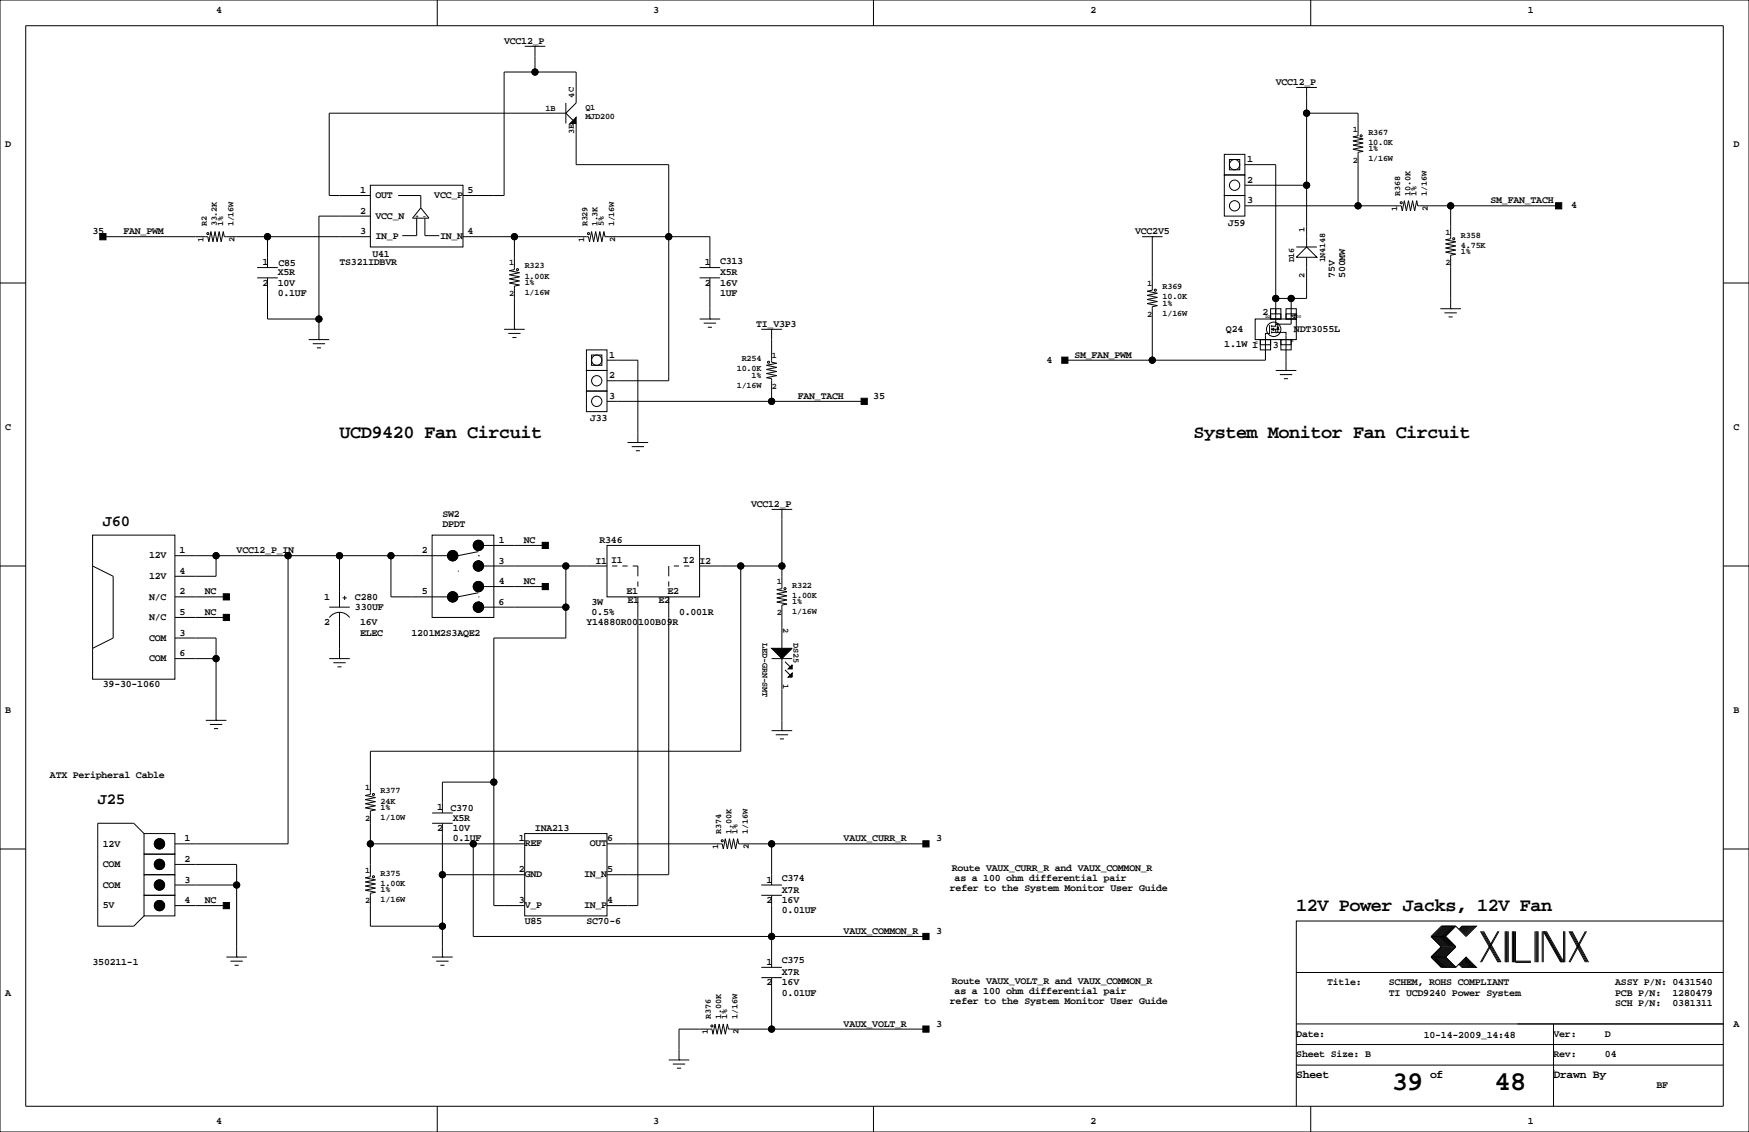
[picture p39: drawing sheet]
<svg xmlns="http://www.w3.org/2000/svg" width="432mm" height="279mm" viewBox="0 0 432 279" stroke-linecap="round" stroke-linejoin="round" font-family="sans-serif">
<defs><g id="words">
<g font-size="6.7">
<text x="343.6" y="269.1">39</text>
<text x="369" y="269.1">48</text>
</g>
<g font-size="4.6">
<text x="83.8" y="108.1">UCD9420 Fan Circuit</text>
<text x="294.6" y="108.1">System Monitor Fan Circuit</text>
<text x="320" y="224.9">12V Power Jacks, 12V Fan</text>
</g>
<g font-size="3.9">
<text x="25.4" y="129.8">J60</text>
<text x="24.1" y="198.4">J25</text>
</g>
<g font-size="2.8">
<text x="320" y="266">Sheet</text>
<text x="353.1" y="266">of</text>
<text x="383.5" y="266">Drawn By</text>
</g>
<g font-size="2.5">
<text x="53.3" y="3.2">4</text>
<text x="161.3" y="3.2">3</text>
<text x="269.2" y="3.2">2</text>
<text x="377.2" y="3.2">1</text>
<text x="124.5" y="10.8">VCC12_P</text>
<text x="315" y="21">VCC12_P</text>
<text x="1.3" y="36.2">D</text>
<text x="307.9" y="40">1</text>
<text x="428" y="36.2">D</text>
<text x="88.9" y="47.6">1</text>
<text x="115.4" y="47.6">5</text>
<text x="307.9" y="45.1">2</text>
<text x="88.9" y="52.7">2</text>
<text x="92.7" y="54">VCC_N</text>
<text x="92.7" y="48.9">OUT</text>
<text x="107.2" y="48.9">VCC_P</text>
<text x="307.9" y="50.2">3</text>
<text x="368" y="50.2">SM_FAN_TACH</text>
<text x="387.9" y="51.5">4</text>
<text x="22.9" y="57.8">35</text>
<text x="30.5" y="57.8">FAN_PWM</text>
<text x="88.9" y="57.8">3</text>
<text x="92.7" y="59.1">IN_P</text>
<text x="108.6" y="59.1">IN_N</text>
<text x="115.4" y="57.8">4</text>
<text x="280.2" y="57.8">VCC2V5</text>
<text x="303.2" y="55.7">J59</text>
<text x="64.8" y="65.4">1</text>
<text x="68.7" y="65.6">C85</text>
<text x="83.8" y="65.4">TS321IDBVR</text>
<text x="91.9" y="63.4">U41</text>
<text x="174" y="65.4">1</text>
<text x="177.8" y="65.1">C313</text>
<text x="64.8" y="70.5">2</text>
<text x="68.6" y="70.5">10V</text>
<text x="68.6" y="68">X5R</text>
<text x="174" y="70.5">2</text>
<text x="177.8" y="70.5">16V</text>
<text x="177.8" y="68">X5R</text>
<text x="329.6" y="68.6" transform="rotate(-90 329.6 68.6)">75V</text>
<text x="332.1" y="68.6" transform="rotate(-90 332.1 68.6)">500MW</text>
<text x="68.6" y="73">0.1UF</text>
<text x="177.8" y="73">1UF</text>
<text x="311.7" y="77.8">2</text>
<text x="186.7" y="80.7">TI_V3P3</text>
<text x="302.7" y="81.8">Q24</text>
<text x="319.5" y="81.8">NDT3055L</text>
<text x="320.3" y="78.7" transform="rotate(-90 320.3 78.7)">4</text>
<text x="150.4" y="88.3">1</text>
<text x="258.4" y="89.6">4</text>
<text x="265.3" y="88.3">SM_FAN_PWM</text>
<text x="302.3" y="85.7">1.1W 1</text>
<text x="314.3" y="85.9">3</text>
<text x="150.4" y="93.4">2</text>
<text x="150.4" y="98.4">3</text>
<text x="197" y="98.4">FAN_TACH</text>
<text x="215.6" y="98.4">35</text>
<text x="1.3" y="106.1">C</text>
<text x="145.7" y="103.9">J33</text>
<text x="428" y="106.1">C</text>
<text x="185.4" y="125.1">VCC12_P</text>
<text x="109.2" y="130.2">DPDT</text>
<text x="109.2" y="127.7">SW2</text>
<text x="36.8" y="137.8">12V</text>
<text x="44.3" y="136.5">1</text>
<text x="58.4" y="136.5">VCC12_P_IN</text>
<text x="104.1" y="136.5">2</text>
<text x="123.2" y="134">1</text>
<text x="129.3" y="134">NC</text>
<text x="148" y="134">R346</text>
<text x="36.8" y="142.9">12V</text>
<text x="44.3" y="141.6">4</text>
<text x="123" y="139.1">3</text>
<text x="147" y="139.1">I1</text>
<text x="150.9" y="139">I1</text>
<text x="168.6" y="139">I2</text>
<text x="172.7" y="139.1">I2</text>
<text x="36.8" y="148">N/C</text>
<text x="44.3" y="146.7">2</text>
<text x="50.5" y="146.7">NC</text>
<text x="80" y="148">1</text>
<text x="87.6" y="148">C280</text>
<text x="104.1" y="146.7">5</text>
<text x="123" y="149.2">6</text>
<text x="123.2" y="144.2">4</text>
<text x="129.3" y="144.2">NC</text>
<text x="146" y="149.2">3W</text>
<text x="154.7" y="146.6">E1</text>
<text x="154.9" y="148.8">E1</text>
<text x="162.6" y="148.8">E2</text>
<text x="164.8" y="146.6">E2</text>
<text x="36.8" y="153.1">N/C</text>
<text x="44.3" y="151.8">5</text>
<text x="50.5" y="151.8">NC</text>
<text x="80" y="154.3">2</text>
<text x="87.6" y="150.5">330UF</text>
<text x="88.9" y="154.3">16V</text>
<text x="144.8" y="154.3">Y14880R00100B09R</text>
<text x="146" y="151.8">0.5%</text>
<text x="167.6" y="151.8">0.001R</text>
<text x="36.8" y="158.1">COM</text>
<text x="44.3" y="156.9">3</text>
<text x="44.3" y="161.9">6</text>
<text x="88.9" y="156.9">ELEC</text>
<text x="101.6" y="156.9">1201M2S3AQE2</text>
<text x="36.8" y="163.2">COM</text>
<text x="25.4" y="169.6">39-30-1060</text>
<text x="1.3" y="175.9">B</text>
<text x="428" y="175.9">B</text>
<text x="12.3" y="192">ATX Peripheral Cable</text>
<text x="107.9" y="200">1</text>
<text x="111.2" y="200.2">C370</text>
<text x="111.8" y="202.6">X5R</text>
<text x="25.4" y="208.9">12V</text>
<text x="45.6" y="207.7">1</text>
<text x="107.9" y="205.1">2</text>
<text x="111.8" y="205.1">10V</text>
<text x="111.8" y="207.7">0.1UF</text>
<text x="128.1" y="207.7">1</text>
<text x="129.5" y="208.8">REF</text>
<text x="132.1" y="205.1">INA213</text>
<text x="145.6" y="208.8">OUT</text>
<text x="149.9" y="207.7">6</text>
<text x="208.3" y="207.7">VAUX_CURR_R</text>
<text x="231.1" y="207.7">3</text>
<text x="25.4" y="214">COM</text>
<text x="45.6" y="212.7">2</text>
<text x="128.1" y="215.3">2</text>
<text x="149.9" y="215.3">5</text>
<text x="235" y="214.9">Route VAUX_CURR_R and VAUX_COMMON_R</text>
<text x="25.4" y="219.1">COM</text>
<text x="45.6" y="217.8">3</text>
<text x="129.5" y="216.5">GND</text>
<text x="144.2" y="216.5">IN_N</text>
<text x="189.2" y="217.8">1</text>
<text x="193" y="217.5">C374</text>
<text x="193" y="220.4">X7R</text>
<text x="234.5" y="219.9">refer to the System Monitor User Guide</text>
<text x="235.7" y="217.4">as a 100 ohm differential pair</text>
<text x="25.4" y="224.2">5V</text>
<text x="45.6" y="222.9">4</text>
<text x="50.5" y="222.9">NC</text>
<text x="128.1" y="222.9">3</text>
<text x="129.5" y="224.1">V_P</text>
<text x="129.5" y="228">U85</text>
<text x="144.2" y="224.1">IN_P</text>
<text x="144.8" y="228">SC70-6</text>
<text x="149.9" y="222.9">4</text>
<text x="189.2" y="222.9">2</text>
<text x="193" y="225.4">0.01UF</text>
<text x="193" y="222.9">16V</text>
<text x="208.3" y="230.5">VAUX_COMMON_R</text>
<text x="231.1" y="230.5">3</text>
<text x="22.9" y="238.1">350211-1</text>
<text x="189.2" y="238.1">1</text>
<text x="193" y="237.8">C375</text>
<text x="1.3" y="245.8">A</text>
<text x="189.2" y="243.2">2</text>
<text x="193" y="240.7">X7R</text>
<text x="193" y="243.2">16V</text>
<text x="193" y="245.8">0.01UF</text>
<text x="235" y="242.8">Route VAUX_VOLT_R and VAUX_COMMON_R</text>
<text x="235.7" y="245.3">as a 100 ohm differential pair</text>
<text x="327.7" y="243.2">Title:</text>
<text x="342.9" y="243.2">SCHEM, ROHS COMPLIANT</text>
<text x="342.9" y="245.8">TI UCD9240 Power System</text>
<text x="398.8" y="243.2">ASSY P/N: 0431540</text>
<text x="398.8" y="245.8">PCB P/N:</text>
<text x="412.9" y="245.8">1280479</text>
<text x="234.5" y="247.9">refer to the System Monitor User Guide</text>
<text x="398.8" y="248.3">SCH P/N:</text>
<text x="412.9" y="248.3">0381311</text>
<text x="208.3" y="253.4">VAUX_VOLT_R</text>
<text x="231.1" y="253.4">3</text>
<text x="320" y="255.9">Date:</text>
<text x="351.5" y="256.1">10-14-2009_14:48</text>
<text x="383.5" y="255.9">Ver:</text>
<text x="396.2" y="255.9">D</text>
<text x="428" y="253.4">A</text>
<text x="320" y="261">Sheet Size: B</text>
<text x="383.5" y="261">Rev:</text>
<text x="396.2" y="261">04</text>
<text x="408.9" y="268.6">BF</text>
<text x="53.3" y="277.5">4</text>
<text x="161.3" y="277.5">3</text>
<text x="269.2" y="277.5">2</text>
<text x="377.2" y="277.5">1</text>
</g>
<g font-size="2.1">
<text x="134.7" y="27.4">1B</text>
<text x="141.7" y="24.1" transform="rotate(-90 141.7 24.1)">4C</text>
<text x="144.5" y="27.2">Q1</text>
<text x="144.5" y="29.4">MJD200</text>
<text x="141.7" y="33" transform="rotate(-90 141.7 33)">3E</text>
<text x="334" y="32.5">1</text>
<text x="337.8" y="33.3">R367</text>
<text x="337.8" y="35.8">10.0K</text>
<text x="334" y="40.1">2</text>
<text x="337.8" y="39.9">1/16W</text>
<text x="337.8" y="37.3">1%</text>
<text x="344.9" y="52.1" transform="rotate(-90 344.9 52.1)">1</text>
<text x="345.7" y="48.3" transform="rotate(-90 345.7 48.3)">R368</text>
<text x="348.2" y="48.3" transform="rotate(-90 348.2 48.3)">10.0K</text>
<text x="349.7" y="48.3" transform="rotate(-90 349.7 48.3)">1%</text>
<text x="352.3" y="48.3" transform="rotate(-90 352.3 48.3)">1/16W</text>
<text x="352.5" y="52.1" transform="rotate(-90 352.5 52.1)">2</text>
<text x="50.3" y="59.7" transform="rotate(-90 50.3 59.7)">1</text>
<text x="51" y="55.9" transform="rotate(-90 51 55.9)">R2</text>
<text x="53.6" y="55.9" transform="rotate(-90 53.6 55.9)">33.2K</text>
<text x="55.1" y="55.9" transform="rotate(-90 55.1 55.9)">1%</text>
<text x="57.6" y="55.9" transform="rotate(-90 57.6 55.9)">1/16W</text>
<text x="57.9" y="59.7" transform="rotate(-90 57.9 59.7)">2</text>
<text x="144.3" y="59.7" transform="rotate(-90 144.3 59.7)">1</text>
<text x="145" y="55.9" transform="rotate(-90 145 55.9)">R329</text>
<text x="147.6" y="55.9" transform="rotate(-90 147.6 55.9)">1.3K</text>
<text x="149.1" y="55.9" transform="rotate(-90 149.1 55.9)">5%</text>
<text x="151.6" y="55.9" transform="rotate(-90 151.6 55.9)">1/16W</text>
<text x="151.9" y="59.7" transform="rotate(-90 151.9 59.7)">2</text>
<text x="322.1" y="57.2" transform="rotate(-90 322.1 57.2)">1</text>
<text x="356.9" y="57.9">1</text>
<text x="360.7" y="58.7">R358</text>
<text x="125.7" y="65.5">1</text>
<text x="319.5" y="64.8" transform="rotate(-90 319.5 64.8)">D16</text>
<text x="327.1" y="64.8" transform="rotate(-90 327.1 64.8)">1N4148</text>
<text x="356.9" y="65.5">2</text>
<text x="360.7" y="62.7">1%</text>
<text x="360.7" y="61.2">4.75K</text>
<text x="129.5" y="66.3">R323</text>
<text x="129.5" y="68.8">1.00K</text>
<text x="129.5" y="70.3">1%</text>
<text x="283.2" y="70.6">1</text>
<text x="287" y="71.4">R369</text>
<text x="322.1" y="68.5" transform="rotate(-90 322.1 68.5)">2</text>
<text x="125.7" y="73.1">2</text>
<text x="129.5" y="72.9">1/16W</text>
<text x="287" y="75.4">1%</text>
<text x="287" y="78">1/16W</text>
<text x="287" y="73.9">10.0K</text>
<text x="283.2" y="78.2">2</text>
<text x="183.1" y="89.1">R254</text>
<text x="190.6" y="88.4">1</text>
<text x="181.9" y="91.7">10.0K</text>
<text x="181.9" y="95.7">1/16W</text>
<text x="185.5" y="93.2">1%</text>
<text x="190.6" y="96">2</text>
<text x="191.8" y="144.3">1</text>
<text x="195.6" y="149.1">1%</text>
<text x="195.6" y="147.6">1.00K</text>
<text x="195.6" y="145">R322</text>
<text x="191.8" y="151.9">2</text>
<text x="193.4" y="155" transform="rotate(90 193.4 155)">2</text>
<text x="195.6" y="151.6">1/16W</text>
<text x="188.3" y="158.8" transform="rotate(90 188.3 158.8)">LED-GRN-SMT</text>
<text x="195.9" y="158.8" transform="rotate(90 195.9 158.8)">DS25</text>
<text x="193.4" y="168.9" transform="rotate(90 193.4 168.9)">1</text>
<text x="90.2" y="195.1">1</text>
<text x="94" y="195.8">R377</text>
<text x="90.2" y="202.7">2</text>
<text x="94" y="198.4">24K</text>
<text x="94" y="202.4">1/10W</text>
<text x="94" y="199.9">1%</text>
<text x="177.3" y="209.5" transform="rotate(-90 177.3 209.5)">1</text>
<text x="178" y="205.7" transform="rotate(-90 178 205.7)">R374</text>
<text x="180.6" y="205.7" transform="rotate(-90 180.6 205.7)">1.00K</text>
<text x="182.1" y="205.7" transform="rotate(-90 182.1 205.7)">1%</text>
<text x="184.6" y="205.7" transform="rotate(-90 184.6 205.7)">1/16W</text>
<text x="184.9" y="209.5" transform="rotate(-90 184.9 209.5)">2</text>
<text x="90.2" y="215.4">1</text>
<text x="94" y="220.2">1%</text>
<text x="94" y="218.7">1.00K</text>
<text x="94" y="216.1">R375</text>
<text x="90.2" y="223">2</text>
<text x="94" y="222.7">1/16W</text>
<text x="175.5" y="251.5" transform="rotate(-90 175.5 251.5)">R376</text>
<text x="178" y="251.5" transform="rotate(-90 178 251.5)">1.00K</text>
<text x="179.6" y="251.5" transform="rotate(-90 179.6 251.5)">1%</text>
<text x="182.1" y="251.5" transform="rotate(-90 182.1 251.5)">1/16W</text>
<text x="174.7" y="255.3" transform="rotate(-90 174.7 255.3)">1</text>
<text x="182.4" y="255.3" transform="rotate(-90 182.4 255.3)">2</text>
</g>
<text font-size="1.4" x="102.6" y="53.8">+ -</text>
<g font-size="1.1">
<text x="312.4" y="78.5">D2</text>
<text x="320" y="78.5">DT</text>
<text x="309.9" y="84.8">G</text>
<text x="318.8" y="84.5">S</text>
</g>
<text font-size=".4" x="315" y="82.5">0</text>
</g></defs>
<g fill="none" stroke="#000" stroke-width=".25">
<path d="M0 0h431.8v279.4h-431.8zM6.3 6.4h419.1v266.6h-419.1zM107.9 0v6.4M129.5 11.4h5.1M132.1 11.4h.1M132.1 11.4v6.4M215.6 0v6.4M323.6 0v6.4M139.7 27.9h-58.4v20.4h10.1M139.7 27.9l2.5-2.5v-7.6h-17.7v30.5h-10.2M139.7 25.4v5.1M139.7 27.9l1.8 1.8"/>
<path d="M142.2 30.5v10.1h22.9v53.4h-15.2M302.3 38.1h5v5.1h-5zM303.5 39.4h2.6v2.5h-2.6zM320 21.6h5.1M322.6 21.6h.1M322.6 21.6v39.4M322.6 27.9h12.7v5.6l-1.3 .3 2.5 .5-2.5 .5 2.5 .5-2.5 .5 2.5 .5-2.5 .5 2.5 .5-1.2 .3v13.2M25.4 58.4h25.9l.3 1.3 .5-2.5 .5 2.5 .5-2.5 .5 2.5 .5-2.5 .5 2.5 .5-2.5 .3 1.2h36M66 58.4v7.6M91.4 45.7h22.9v15.3h-22.9zM91.4 53.3h-12.7v30.5M98.3 48.3h5.6v3"/>
<path d="M102.9 53.8v4.4h-3.6M103.9 51.3l2 2.5h-4zM104.9 53.8v4.4h3.6M114.3 58.4h31l.2 1.3 .5-2.5 .6 2.5 .5-2.5 .5 2.5 .5-2.5 .5 2.5 .5-2.5 .3 1.2h25.9v7.6M127 58.4v8.1l-1.3 .3 2.6 .5-2.6 .5 2.6 .5-2.6 .5 2.6 .5-2.6 .5 2.6 .6-1.3 .2v10.7M281.9 58.4h5.1M284.5 58.4h.1M284.5 58.4v13.2l-1.3 .3 2.6 .5-2.6 .5 2.6 .5-2.6 .5 2.6 .5-2.6 .5 2.6 .5-1.3 .3v13.2M302.3 48.3h5v5h-5zM302.3 43.2h5v5.1h-5zM307.3 40.6h7.7v39.9h-1.1M307.3 50.8h38.6l.3 1.3 .5-2.6 .5 2.6 .5-2.6 .5 2.6 .5-2.6 .5 2.6 .6-2.6 .2 1.3h34.8"/>
<path d="M307.3 45.7h15.3M358.1 50.8v8.1l-1.2 .3 2.5 .5-2.5 .5 2.5 .5-2.5 .5 2.5 .5-2.5 .5 2.5 .5-1.3 .3v13.2M0 69.8h6.3M63.5 68.6h5.1M63.5 66h5.1M66 68.6v10.1h12.7M172.7 78.7h5.1M172.7 68.6h5.1M172.7 66h5.1M173.7 79.8h3.1M175.3 78.7h.1M175.3 68.6v10.1"/>
<path d="M309.9 78.7h10.1v5.1h-10.1zM313.7 76.2h2.5v2.5h-2.5zM313.7 77.5h2.5v1.2h-2.5zM317.5 76.2h2.5v2.5h-2.5zM317.5 77.5h2.5v1.2h-2.5zM318.8 73.7v6.3h-3.8h.5v.8M320 63.5l2.6-2.5 2.5 2.5zM320 61h5.1M322.6 63.5v10.2h-7.6M355.6 76.2h5.1M356.6 77.2h3.1M357.6 78.2h1"/>
<path d="M358.1 76.2h.1M425.4 69.8h6.4M76.2 83.8h5.1M77.2 84.8h3.1M78.2 85.9h1M78.7 83.8h.1M124.5 81.3h5M125.5 82.3h3M126.5 83.3h1M127 81.3h.1M144.8 96.5h5.1v5.1h-5.1zM144.8 86.4h5.1v5h-5.1z"/>
<path d="M144.8 91.4h5.1v5.1h-5.1zM146 87.6h2.6v2.6h-2.6zM149.9 88.9h7.6v20.3M149.9 99.1h63.5M174.8 80.8h1M188 81.3h5M190.5 81.3h.1M190.5 81.3v8.1l1.3 .3-2.6 .5 2.6 .5-2.6 .5 2.6 .5-2.6 .5 2.6 .5-2.6 .5 1.3 .3v5.6M311.1 83.8h2.6v1.3h-2.6zM311.1 83.8h2.6v2.6h-2.6zM313.4 80.3v2h-1v6.6h-49.5M313.9 81.3l.6-.3v.5z"/>
<path d="M313.9 82h1.1M313.9 80.3v.5M313.9 81v.5M313.9 81.8v.5M314.5 81.5h.1M314.5 81.3h.5v.7h2.5v9.4M315 91.4h5M315.2 80.8h.3l-.3 .5h.5l-.2-.5h.2M315.5 81.3v.7M316 92.5h3M316.2 83.8h2.6v1.3h-2.6zM316.2 83.8h2.6v2.6h-2.6z"/>
<path d="M317 93.5h1M317.5 91.4h.1M154.9 109.2h5.1M156 110.2h3M157 111.3h1M157.5 109.2h.1M0 139.7h6.3M22.9 132.1h20.3v35.5h-20.3zM22.9 139.7l5 2.5v15.3l-5 2.5M43.2 137.2h67.3M53.3 137.2v5h-10.1M71.1 137.2v71.1h-27.9"/>
<path d="M83.8 137.2v12.7M96.5 137.2v10.1h14M106.7 132.1h15.2v20.3h-15.2zM111.8 138.4h.1M118.1 138.4h.1M118.1 137.2h.1M118.1 136.1l-5.1 1.1M119.4 139.7h30.5M119.4 134.6h15.2M139.7 139.7v17.8h-17.8v66h7.6M149.9 134.6h22.8v12.7h-22.8zM151.1 139.7h1.3"/>
<path d="M153.7 139.7h1.2M156.2 139.7h1.3v2.5M165.1 139.7v2.5M166.4 139.7h1.2M168.9 139.7h1.3M172.7 139.7h20.3M182.9 139.7v45.7h-91.5v10.7l-1.2 .2 2.5 .5-2.5 .6 2.5 .5-2.5 .5 2.5 .5-2.5 .5 2.5 .5-1.3 .3v16.2l-1.2 .3 2.5 .5-2.5 .5 2.5 .5-2.5 .5 2.5 .5-2.5 .5 2.5 .5-1.3 .3v8.1h17.8M190.5 125.7h5.1M193 125.7h.1M193 125.7v19.6l-1.2 .2 2.5 .5-2.5 .6 2.5 .5-2.5 .5 2.5 .5-2.5 .5 2.5 .5-1.3 .3v10.6M425.4 139.7h6.4M39.4 147.3h.1"/>
<path d="M39.4 148.6h.1M43.2 147.3h12.7M43.2 157.5h10.1v20.3M43.2 152.4h12.7M81.3 149.9h5.1M81.3 152.4a3 3 0 0 1 5 0M83.8 151.1v11.5M84.6 147.6h1M85.1 147.1v1M113 141h.1M118.1 148.6h.1M118.1 147.3h.1"/>
<path d="M118.1 146.3l-5.1 1M119.4 144.8h15.2M119.4 149.9h20.3M157.5 147.3v76.2h-7.6M157.5 143.5v1.3M165.1 143.5v1.3M165.1 147.3v68.6h-15.2M43.2 162.6h10.1M50.8 177.8h5.1M51.8 178.8h3.1M52.8 179.8h1M53.3 177.8h.1"/>
<path d="M81.3 162.6h5.1M82.3 163.6h3M83.3 164.6h1M83.8 162.6h.1M190.5 162.6h5.1M193 162.6v17.7M193.8 163.3l1.3 1.3M193.8 165.4l1.3 1.2M121.9 193h-12.7v7.7M190.5 180.3h5.1M191.5 181.4h3.1M192.5 182.4h1"/>
<path d="M193 180.3h.1M0 209.5h6.3M35.6 210.8h7.6v5.1h-7.6zM35.6 205.7h7.6v5.1h-7.6zM35.6 215.9h7.6v5.1h-7.6zM35.6 205.7l-2.6-2.5h-8.9v25.4h8.9l2.6-2.5M43.2 213.4h15.2v22.8M43.2 218.4h15.2M91.4 208.3h38.1M106.7 203.2h5.1M106.7 200.7h5.1M109.2 215.9h20.3"/>
<path d="M109.2 203.2v33M116.8 208.3v22.8h111.8M129.5 205.7h20.4v20.4h-20.4zM149.9 208.3h28.4l.3 1.2 .5-2.5 .5 2.5 .5-2.5 .5 2.5 .5-2.5 .5 2.5 .5-2.5 .3 1.3h46.2M188 218.4h5M190.5 208.3v10.1M425.4 209.5h6.4M35.6 221h7.6v5.1h-7.6zM43.2 223.5h12.7M55.9 236.2h5.1M56.9 237.2h3M57.9 238.3h1"/>
<path d="M58.4 236.2h.1M106.7 236.2h5.1M107.7 237.2h3M108.7 238.3h1M109.2 236.2h.1M188 221h5M188 238.8h5M190.5 221v17.8M353.3 231.1h3.6M353.3 236.2h3.6M353.3 236.2l2.6 2.6h3.5M353.3 231.1l2.6 2.6-2.6 2.5"/>
<path d="M356.1 228.6l-2.5 2.5 2.5 2.6-2.5 2.5 2.5 2.6M356.4 228.6l-2.6 2.5 2.6 2.6-2.6 2.5 2.6 2.6M356.6 228.6l-2.5 2.5 2.5 2.6-2.5 2.5 2.5 2.6M356.9 228.6l-2.6 2.5 2.6 2.6-2.6 2.5 2.6 2.6M356.9 231.1l2.5 2.6-2.5 2.5M356.9 236.2l2.5 2.6M357.1 228.6l-2.5 2.5 2.5 2.6-2.5 2.5 2.5 2.6M357.4 228.6l-2.6 2.5 2.6 2.6-2.6 2.5 2.6 2.6M357.6 228.6l-2.5 2.5 2.5 2.6-2.5 2.5 2.5 2.6M357.9 228.6l-2.6 2.5 2.6 2.6-2.6 2.5 2.6 2.6M358.1 228.6l-2.5 2.5 2.5 2.6-2.5 2.5 2.5 2.6M358.4 228.6l-2.5 2.5 2.5 2.6-2.5 2.5 2.5 2.6"/>
<path d="M358.6 228.6l-2.5 2.5 2.5 2.6-2.5 2.5 2.5 2.6M358.9 228.6l-2.5 2.5 2.5 2.6-2.5 2.5 2.5 2.6M359.2 228.6l-2.6 2.5 2.6 2.6-2.6 2.5 2.6 2.6M359.4 228.6l2.5 2.5 2.6-2.5h-3.6l-.7 .8M359.4 228.6h-3.5l-2.6 2.5M359.4 228.6l-2.5 2.5M360.2 238l.7 .8h3.6l-2.6-2.6-2.5 2.6M360.4 237.7l1 1.1M360.4 238l.8 .8M360.7 237.5l1.2 1.3M360.7 237.7l1 1.1M360.9 237.2l1.6 1.6"/>
<path d="M360.9 237.5l1.3 1.3M361.2 237l1.8 1.8M361.2 237.2l1.5 1.6M361.2 228.6l-.8 .8M361.4 236.7l2.1 2.1M361.4 237l1.8 1.8M361.4 228.6l-1 1M361.7 236.5l2.3 2.3M361.7 236.7l2 2.1M361.7 228.6l-1 1M361.9 236.5l2.3 2.3M361.9 228.6l-1.2 1.3"/>
<path d="M362.2 228.6l-1.3 1.3M362.5 228.6l-1.6 1.5M362.7 228.6l-1.5 1.5M363 228.6l-1.8 1.8M363.2 228.6l-1.8 1.8M363.5 228.6l-2.1 2M363.7 228.6l-2 2M364 228.6l-2.3 2.3M364.2 228.6l-2.3 2.3M365.5 229.9l4.3 7.6M365.8 229.9l4.3 7.6M366 229.9l4.3 7.6"/>
<path d="M366.3 229.9l4.3 7.6M369.8 229.9l-4.3 7.6M370.1 229.9l-4.3 7.6M371.6 229.9v7.6M371.9 229.9v7.6M372.1 229.9v7.6M372.4 229.9v7.6M373.4 229.9v7.6M373.6 229.9v7.6M373.9 229.9v7.6M374.1 237.2h3.9M374.1 229.9v7.6h3.9"/>
<path d="M379 229.9v7.6M379.2 229.9v7.6M379.5 229.9v7.6M379.7 229.9v7.6M380.7 229.9v7.6M381 237.5v-7.6l4.3 7.6M381.3 229.9l4.3 7.6M381.5 229.9l4.3 7.6M381.8 229.9l4.3 7.6v-7.6M386.3 229.9v7.6M387.3 229.9l4.1 7.6M387.6 229.9l4.1 7.6"/>
<path d="M387.9 229.9l4 7.6M388.1 229.9l4.1 7.6M391.4 229.9l-4.1 7.6M391.7 229.9l-4.1 7.6M425.4 227.3h-105.4v35.6M188 241.3h5M190.5 241.3v12.7M228.6 254h-48.8l-.2-1.3-.5 2.6-.5-2.6-.5 2.6-.6-2.6-.5 2.6-.5-2.6-.5 2.6-.2-1.3h-8.2v7.6M320 257.8h105.4M320 252.7h105.4M320 240h105.4M383.5 252.7v20.3"/>
<path d="M107.9 273v6.4M165.1 261.6h5.1M166.1 262.6h3.1M167.1 263.7h1M167.6 261.6h.1M215.6 273v6.4M320 262.9v10.1M320 262.9h105.4M323.6 273v6.4M383.5 264.2h.1"/>
<circle cx="132.1" cy="17.8" r=".76"/>
<circle cx="322.6" cy="27.9" r=".76"/>
<circle cx="336" cy="33.5" r=".25"/>
<circle cx="51.3" cy="57.7" r=".25"/>
<circle cx="66" cy="58.4" r=".76"/>
<circle cx="127" cy="58.4" r=".76"/>
<circle cx="145.3" cy="57.7" r=".25"/>
<circle cx="165.1" cy="58.4" r=".76"/>
<circle cx="304.8" cy="40.6" r="1.27"/>
<circle cx="304.8" cy="45.7" r="1.27"/>
<circle cx="304.8" cy="50.8" r="1.27"/>
<circle cx="322.6" cy="45.7" r=".76"/>
<circle cx="335.3" cy="50.8" r=".76"/>
<circle cx="345.9" cy="50" r=".25"/>
<circle cx="358.1" cy="50.8" r=".76"/>
<circle cx="358.9" cy="58.9" r=".25"/>
<circle cx="78.7" cy="78.7" r=".76"/>
<circle cx="127.8" cy="66.5" r=".25"/>
<circle cx="285.2" cy="71.6" r=".25"/>
<circle cx="315" cy="73.7" r=".76"/>
<circle cx="318.8" cy="73.7" r=".76"/>
<circle cx="147.3" cy="94" r="1.27"/>
<circle cx="147.3" cy="99.1" r="1.27"/>
<circle cx="147.3" cy="88.9" r="1.27"/>
<circle cx="189.7" cy="89.4" r=".25"/>
<circle cx="190.5" cy="99.1" r=".76"/>
<circle cx="284.5" cy="88.9" r=".76"/>
<circle cx="314.5" cy="81.3" r="1.78"/>
<circle cx="53.3" cy="137.2" r=".76"/>
<circle cx="71.1" cy="137.2" r=".76"/>
<circle cx="83.8" cy="137.2" r=".76"/>
<circle cx="96.5" cy="137.2" r=".76"/>
<circle cx="111.8" cy="137.2" r="1.27"/>
<circle cx="118.1" cy="134.6" r="1.27"/>
<circle cx="118.1" cy="139.7" r="1.27"/>
<circle cx="139.7" cy="139.7" r=".76"/>
<circle cx="182.9" cy="139.7" r=".76"/>
<circle cx="193" cy="139.7" r=".76"/>
<circle cx="111.8" cy="147.3" r="1.27"/>
<circle cx="118.1" cy="144.8" r="1.27"/>
<circle cx="118.1" cy="149.9" r="1.27"/>
<circle cx="139.7" cy="149.9" r=".76"/>
<circle cx="193.8" cy="145.3" r=".25"/>
<circle cx="53.3" cy="162.6" r=".76"/>
<circle cx="92.2" cy="196.1" r=".25"/>
<circle cx="121.9" cy="193" r=".76"/>
<circle cx="39.4" cy="213.4" r="1.27"/>
<circle cx="39.4" cy="208.3" r="1.27"/>
<circle cx="39.4" cy="218.4" r="1.27"/>
<circle cx="58.4" cy="218.4" r=".76"/>
<circle cx="91.4" cy="208.3" r=".76"/>
<circle cx="92.2" cy="216.4" r=".25"/>
<circle cx="109.2" cy="215.9" r=".76"/>
<circle cx="116.8" cy="208.3" r=".76"/>
<circle cx="178.3" cy="207.5" r=".25"/>
<circle cx="190.5" cy="208.3" r=".76"/>
<circle cx="39.4" cy="223.5" r="1.27"/>
<circle cx="109.2" cy="228.6" r=".76"/>
<circle cx="190.5" cy="231.1" r=".76"/>
<circle cx="175.8" cy="253.2" r=".25"/>
<circle cx="190.5" cy="254" r=".76"/>
</g>
<g fill="#000" stroke="#000" stroke-width=".25">
<path d="M141.5 29.7l.7-.7v1.5h-1.5z" fill-rule="evenodd"/>
<path d="M24.6 57.7h1.6v1.5h-1.6z" fill-rule="evenodd"/>
<path d="M384 50h1.6v1.6h-1.6z" fill-rule="evenodd"/>
<path d="M212.6 98.3h1.5v1.5h-1.5z" fill-rule="evenodd"/>
<path d="M262.1 88.1h1.6v1.6h-1.6z" fill-rule="evenodd"/>
<path d="M133.9 133.9h1.5v1.5h-1.5z" fill-rule="evenodd"/>
<path d="M55.1 151.6h1.5v1.6h-1.5z" fill-rule="evenodd"/>
<path d="M55.1 146.6h1.5v1.5h-1.5z" fill-rule="evenodd"/>
<path d="M133.9 144h1.5v1.5h-1.5z" fill-rule="evenodd"/>
<path d="M190.5 160h5.1l-2.6 2.6z" fill-rule="evenodd"/>
<path d="M195.6 164.1v1h-1z" fill-rule="evenodd"/>
<path d="M194.6 167.1l1-1v1z" fill-rule="evenodd"/>
<path d="M227.8 207.5h1.6v1.5h-1.6z" fill-rule="evenodd"/>
<path d="M55.1 222.8h1.5v1.5h-1.5z" fill-rule="evenodd"/>
<path d="M227.8 230.4h1.6v1.5h-1.6z" fill-rule="evenodd"/>
<path d="M227.8 253.2h1.6v1.6h-1.6z" fill-rule="evenodd"/>
<circle cx="132.1" cy="17.8" r=".76"/>
<circle cx="322.6" cy="27.9" r=".76"/>
<circle cx="66" cy="58.4" r=".76"/>
<circle cx="127" cy="58.4" r=".76"/>
<circle cx="165.1" cy="58.4" r=".76"/>
<circle cx="322.6" cy="45.7" r=".76"/>
<circle cx="335.3" cy="50.8" r=".76"/>
<circle cx="358.1" cy="50.8" r=".76"/>
<circle cx="78.7" cy="78.7" r=".76"/>
<circle cx="315" cy="73.7" r=".76"/>
<circle cx="318.8" cy="73.7" r=".76"/>
<circle cx="190.5" cy="99.1" r=".76"/>
<circle cx="284.5" cy="88.9" r=".76"/>
<circle cx="53.3" cy="137.2" r=".76"/>
<circle cx="71.1" cy="137.2" r=".76"/>
<circle cx="83.8" cy="137.2" r=".76"/>
<circle cx="96.5" cy="137.2" r=".76"/>
<circle cx="111.8" cy="137.2" r="1.27"/>
<circle cx="118.1" cy="134.6" r="1.27"/>
<circle cx="118.1" cy="139.7" r="1.27"/>
<circle cx="139.7" cy="139.7" r=".76"/>
<circle cx="182.9" cy="139.7" r=".76"/>
<circle cx="193" cy="139.7" r=".76"/>
<circle cx="111.8" cy="147.3" r="1.27"/>
<circle cx="118.1" cy="144.8" r="1.27"/>
<circle cx="118.1" cy="149.9" r="1.27"/>
<circle cx="139.7" cy="149.9" r=".76"/>
<circle cx="53.3" cy="162.6" r=".76"/>
<circle cx="121.9" cy="193" r=".76"/>
<circle cx="39.4" cy="213.4" r="1.27"/>
<circle cx="39.4" cy="208.3" r="1.27"/>
<circle cx="39.4" cy="218.4" r="1.27"/>
<circle cx="58.4" cy="218.4" r=".76"/>
<circle cx="91.4" cy="208.3" r=".76"/>
<circle cx="109.2" cy="215.9" r=".76"/>
<circle cx="116.8" cy="208.3" r=".76"/>
<circle cx="190.5" cy="208.3" r=".76"/>
<circle cx="39.4" cy="223.5" r="1.27"/>
<circle cx="109.2" cy="228.6" r=".76"/>
<circle cx="190.5" cy="231.1" r=".76"/>
<circle cx="190.5" cy="254" r=".76"/>
</g>
<use href="#words"/>
</svg>
